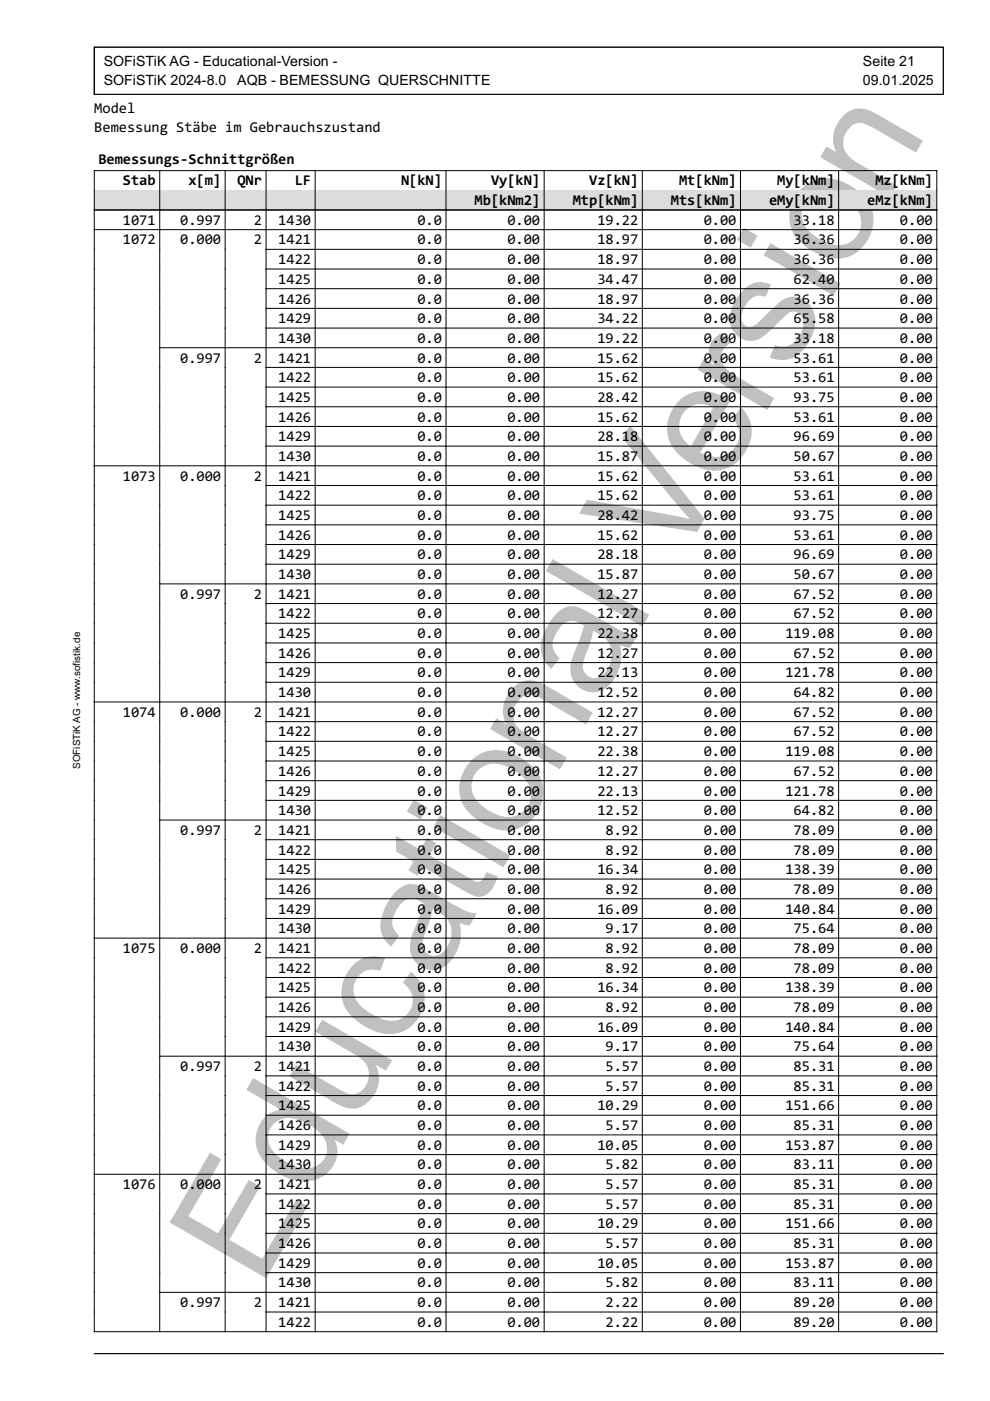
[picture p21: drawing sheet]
<svg xmlns="http://www.w3.org/2000/svg" width="210mm" height="297mm" viewBox="0 0 210 297" stroke-linecap="round" stroke-linejoin="round" font-family="sans-serif">
<defs><g id="words">
<text font-size="33" fill="#c0c0c0" x="55.1" y="273.3" transform="rotate(-60 55.1 273.3)">Educational Version</text>
<g font-size="3.2">
<text x="20" y="24">Model</text>
<text x="20" y="28">Bemessung Stäbe im Gebrauchszustand</text>
<text x="20.9" y="34.7">Bemessungs-Schnittgrößen</text>
<text x="26.1" y="39.3">Stab</text>
<text x="39.9" y="39.3">x[m]</text>
<text x="50.3" y="39.3">QNr</text>
<text x="62.5" y="39.3">LF</text>
<text x="85" y="39.3">N[kN]</text>
<text x="104.1" y="39.3">Vy[kN]</text>
<text x="124.9" y="39.3">Vz[kN]</text>
<text x="144" y="39.3">Mt[kNm]</text>
<text x="164.8" y="39.3">My[kNm]</text>
<text x="185.6" y="39.3">Mz[kNm]</text>
<text x="26.1" y="47.7">1071</text>
<text x="38.2" y="47.7">0.997</text>
<text x="53.8" y="47.7">2</text>
<text x="59" y="47.7">1430</text>
<text x="88.5" y="47.7">0.0</text>
<text x="100.6" y="43.5">Mb[kNm2]</text>
<text x="107.6" y="47.7">0.00</text>
<text x="121.4" y="43.5">Mtp[kNm]</text>
<text x="126.6" y="47.7">19.22</text>
<text x="142.3" y="43.5">Mts[kNm]</text>
<text x="149.2" y="47.7">0.00</text>
<text x="163.1" y="43.5">eMy[kNm]</text>
<text x="168.3" y="47.7">33.18</text>
<text x="183.9" y="43.5">eMz[kNm]</text>
<text x="190.8" y="47.7">0.00</text>
<text x="26.1" y="51.8">1072</text>
<text x="38.2" y="51.8">0.000</text>
<text x="53.8" y="51.8">2</text>
<text x="59" y="51.8">1421</text>
<text x="88.5" y="51.8">0.0</text>
<text x="107.6" y="51.8">0.00</text>
<text x="126.6" y="51.8">18.97</text>
<text x="149.2" y="51.8">0.00</text>
<text x="168.3" y="51.8">36.36</text>
<text x="190.8" y="51.8">0.00</text>
<text x="59" y="56">1422</text>
<text x="88.5" y="56">0.0</text>
<text x="107.6" y="56">0.00</text>
<text x="126.6" y="56">18.97</text>
<text x="149.2" y="56">0.00</text>
<text x="168.3" y="56">36.36</text>
<text x="190.8" y="56">0.00</text>
<text x="59" y="60.2">1425</text>
<text x="59" y="64.4">1426</text>
<text x="88.5" y="60.2">0.0</text>
<text x="88.5" y="64.4">0.0</text>
<text x="107.6" y="60.2">0.00</text>
<text x="107.6" y="64.4">0.00</text>
<text x="126.6" y="60.2">34.47</text>
<text x="126.6" y="64.4">18.97</text>
<text x="149.2" y="60.2">0.00</text>
<text x="149.2" y="64.4">0.00</text>
<text x="168.3" y="60.2">62.40</text>
<text x="168.3" y="64.4">36.36</text>
<text x="190.8" y="60.2">0.00</text>
<text x="190.8" y="64.4">0.00</text>
<text x="59" y="68.5">1429</text>
<text x="88.5" y="68.5">0.0</text>
<text x="107.6" y="68.5">0.00</text>
<text x="126.6" y="68.5">34.22</text>
<text x="149.2" y="68.5">0.00</text>
<text x="168.3" y="68.5">65.58</text>
<text x="190.8" y="68.5">0.00</text>
<text x="38.2" y="76.9">0.997</text>
<text x="53.8" y="76.9">2</text>
<text x="59" y="72.7">1430</text>
<text x="59" y="76.9">1421</text>
<text x="88.5" y="72.7">0.0</text>
<text x="88.5" y="76.9">0.0</text>
<text x="107.6" y="72.7">0.00</text>
<text x="107.6" y="76.9">0.00</text>
<text x="126.6" y="72.7">19.22</text>
<text x="126.6" y="76.9">15.62</text>
<text x="149.2" y="72.7">0.00</text>
<text x="149.2" y="76.9">0.00</text>
<text x="168.3" y="72.7">33.18</text>
<text x="168.3" y="76.9">53.61</text>
<text x="190.8" y="72.7">0.00</text>
<text x="190.8" y="76.9">0.00</text>
<text x="59" y="81">1422</text>
<text x="88.5" y="81">0.0</text>
<text x="107.6" y="81">0.00</text>
<text x="126.6" y="81">15.62</text>
<text x="149.2" y="81">0.00</text>
<text x="168.3" y="81">53.61</text>
<text x="190.8" y="81">0.00</text>
<text x="59" y="85.2">1425</text>
<text x="59" y="89.4">1426</text>
<text x="88.5" y="85.2">0.0</text>
<text x="88.5" y="89.4">0.0</text>
<text x="107.6" y="85.2">0.00</text>
<text x="107.6" y="89.4">0.00</text>
<text x="126.6" y="85.2">28.42</text>
<text x="126.6" y="89.4">15.62</text>
<text x="149.2" y="85.2">0.00</text>
<text x="149.2" y="89.4">0.00</text>
<text x="168.3" y="85.2">93.75</text>
<text x="168.3" y="89.4">53.61</text>
<text x="190.8" y="85.2">0.00</text>
<text x="190.8" y="89.4">0.00</text>
<text x="59" y="93.6">1429</text>
<text x="88.5" y="93.6">0.0</text>
<text x="107.6" y="93.6">0.00</text>
<text x="126.6" y="93.6">28.18</text>
<text x="149.2" y="93.6">0.00</text>
<text x="168.3" y="93.6">96.69</text>
<text x="190.8" y="93.6">0.00</text>
<text x="26.1" y="101.9">1073</text>
<text x="38.2" y="101.9">0.000</text>
<text x="53.8" y="101.9">2</text>
<text x="59" y="97.7">1430</text>
<text x="59" y="101.9">1421</text>
<text x="88.5" y="97.7">0.0</text>
<text x="88.5" y="101.9">0.0</text>
<text x="107.6" y="97.7">0.00</text>
<text x="107.6" y="101.9">0.00</text>
<text x="126.6" y="97.7">15.87</text>
<text x="126.6" y="101.9">15.62</text>
<text x="149.2" y="97.7">0.00</text>
<text x="149.2" y="101.9">0.00</text>
<text x="168.3" y="97.7">50.67</text>
<text x="168.3" y="101.9">53.61</text>
<text x="190.8" y="97.7">0.00</text>
<text x="190.8" y="101.9">0.00</text>
<text x="59" y="106.1">1422</text>
<text x="88.5" y="106.1">0.0</text>
<text x="107.6" y="106.1">0.00</text>
<text x="126.6" y="106.1">15.62</text>
<text x="149.2" y="106.1">0.00</text>
<text x="168.3" y="106.1">53.61</text>
<text x="190.8" y="106.1">0.00</text>
<text x="59" y="110.3">1425</text>
<text x="88.5" y="110.3">0.0</text>
<text x="107.6" y="110.3">0.00</text>
<text x="126.6" y="110.3">28.42</text>
<text x="149.2" y="110.3">0.00</text>
<text x="168.3" y="110.3">93.75</text>
<text x="190.8" y="110.3">0.00</text>
<text x="59" y="114.4">1426</text>
<text x="59" y="118.6">1429</text>
<text x="88.5" y="114.4">0.0</text>
<text x="88.5" y="118.6">0.0</text>
<text x="107.6" y="114.4">0.00</text>
<text x="107.6" y="118.6">0.00</text>
<text x="126.6" y="114.4">15.62</text>
<text x="126.6" y="118.6">28.18</text>
<text x="149.2" y="114.4">0.00</text>
<text x="149.2" y="118.6">0.00</text>
<text x="168.3" y="114.4">53.61</text>
<text x="168.3" y="118.6">96.69</text>
<text x="190.8" y="114.4">0.00</text>
<text x="190.8" y="118.6">0.00</text>
<text x="59" y="122.8">1430</text>
<text x="88.5" y="122.8">0.0</text>
<text x="107.6" y="122.8">0.00</text>
<text x="126.6" y="122.8">15.87</text>
<text x="149.2" y="122.8">0.00</text>
<text x="168.3" y="122.8">50.67</text>
<text x="190.8" y="122.8">0.00</text>
<text x="38.2" y="126.9">0.997</text>
<text x="53.8" y="126.9">2</text>
<text x="59" y="126.9">1421</text>
<text x="59" y="131.1">1422</text>
<text x="88.5" y="126.9">0.0</text>
<text x="88.5" y="131.1">0.0</text>
<text x="107.6" y="126.9">0.00</text>
<text x="107.6" y="131.1">0.00</text>
<text x="126.6" y="126.9">12.27</text>
<text x="126.6" y="131.1">12.27</text>
<text x="149.2" y="126.9">0.00</text>
<text x="149.2" y="131.1">0.00</text>
<text x="168.3" y="126.9">67.52</text>
<text x="168.3" y="131.1">67.52</text>
<text x="190.8" y="126.9">0.00</text>
<text x="190.8" y="131.1">0.00</text>
<text x="59" y="135.3">1425</text>
<text x="88.5" y="135.3">0.0</text>
<text x="107.6" y="135.3">0.00</text>
<text x="126.6" y="135.3">22.38</text>
<text x="149.2" y="135.3">0.00</text>
<text x="166.5" y="135.3">119.08</text>
<text x="190.8" y="135.3">0.00</text>
<text x="59" y="139.5">1426</text>
<text x="59" y="143.6">1429</text>
<text x="88.5" y="139.5">0.0</text>
<text x="88.5" y="143.6">0.0</text>
<text x="107.6" y="139.5">0.00</text>
<text x="107.6" y="143.6">0.00</text>
<text x="126.6" y="139.5">12.27</text>
<text x="126.6" y="143.6">22.13</text>
<text x="149.2" y="139.5">0.00</text>
<text x="149.2" y="143.6">0.00</text>
<text x="166.5" y="143.6">121.78</text>
<text x="168.3" y="139.5">67.52</text>
<text x="190.8" y="139.5">0.00</text>
<text x="190.8" y="143.6">0.00</text>
<text x="59" y="147.8">1430</text>
<text x="88.5" y="147.8">0.0</text>
<text x="107.6" y="147.8">0.00</text>
<text x="126.6" y="147.8">12.52</text>
<text x="149.2" y="147.8">0.00</text>
<text x="168.3" y="147.8">64.82</text>
<text x="190.8" y="147.8">0.00</text>
<text x="26.1" y="152">1074</text>
<text x="38.2" y="152">0.000</text>
<text x="53.8" y="152">2</text>
<text x="59" y="152">1421</text>
<text x="88.5" y="152">0.0</text>
<text x="107.6" y="152">0.00</text>
<text x="126.6" y="152">12.27</text>
<text x="149.2" y="152">0.00</text>
<text x="168.3" y="152">67.52</text>
<text x="190.8" y="152">0.00</text>
<text x="59" y="156.1">1422</text>
<text x="59" y="160.3">1425</text>
<text x="88.5" y="156.1">0.0</text>
<text x="88.5" y="160.3">0.0</text>
<text x="107.6" y="156.1">0.00</text>
<text x="107.6" y="160.3">0.00</text>
<text x="126.6" y="156.1">12.27</text>
<text x="126.6" y="160.3">22.38</text>
<text x="149.2" y="156.1">0.00</text>
<text x="149.2" y="160.3">0.00</text>
<text x="166.5" y="160.3">119.08</text>
<text x="168.3" y="156.1">67.52</text>
<text x="190.8" y="156.1">0.00</text>
<text x="190.8" y="160.3">0.00</text>
<text x="59" y="164.5">1426</text>
<text x="88.5" y="164.5">0.0</text>
<text x="107.6" y="164.5">0.00</text>
<text x="126.6" y="164.5">12.27</text>
<text x="149.2" y="164.5">0.00</text>
<text x="168.3" y="164.5">67.52</text>
<text x="190.8" y="164.5">0.00</text>
<text x="59" y="168.7">1429</text>
<text x="59" y="172.8">1430</text>
<text x="88.5" y="168.7">0.0</text>
<text x="88.5" y="172.8">0.0</text>
<text x="107.6" y="168.7">0.00</text>
<text x="107.6" y="172.8">0.00</text>
<text x="126.6" y="168.7">22.13</text>
<text x="126.6" y="172.8">12.52</text>
<text x="149.2" y="168.7">0.00</text>
<text x="149.2" y="172.8">0.00</text>
<text x="166.5" y="168.7">121.78</text>
<text x="168.3" y="172.8">64.82</text>
<text x="190.8" y="168.7">0.00</text>
<text x="190.8" y="172.8">0.00</text>
<text x="38.2" y="177">0.997</text>
<text x="53.8" y="177">2</text>
<text x="59" y="177">1421</text>
<text x="88.5" y="177">0.0</text>
<text x="107.6" y="177">0.00</text>
<text x="128.4" y="177">8.92</text>
<text x="149.2" y="177">0.00</text>
<text x="168.3" y="177">78.09</text>
<text x="190.8" y="177">0.00</text>
<text x="59" y="181.2">1422</text>
<text x="59" y="185.4">1425</text>
<text x="88.5" y="181.2">0.0</text>
<text x="88.5" y="185.4">0.0</text>
<text x="107.6" y="181.2">0.00</text>
<text x="107.6" y="185.4">0.00</text>
<text x="126.6" y="185.4">16.34</text>
<text x="128.4" y="181.2">8.92</text>
<text x="149.2" y="181.2">0.00</text>
<text x="149.2" y="185.4">0.00</text>
<text x="166.5" y="185.4">138.39</text>
<text x="168.3" y="181.2">78.09</text>
<text x="190.8" y="181.2">0.00</text>
<text x="190.8" y="185.4">0.00</text>
<text x="59" y="189.5">1426</text>
<text x="88.5" y="189.5">0.0</text>
<text x="107.6" y="189.5">0.00</text>
<text x="128.4" y="189.5">8.92</text>
<text x="149.2" y="189.5">0.00</text>
<text x="168.3" y="189.5">78.09</text>
<text x="190.8" y="189.5">0.00</text>
<text x="59" y="193.7">1429</text>
<text x="59" y="197.9">1430</text>
<text x="88.5" y="193.7">0.0</text>
<text x="88.5" y="197.9">0.0</text>
<text x="107.6" y="193.7">0.00</text>
<text x="107.6" y="197.9">0.00</text>
<text x="126.6" y="193.7">16.09</text>
<text x="128.4" y="197.9">9.17</text>
<text x="149.2" y="193.7">0.00</text>
<text x="149.2" y="197.9">0.00</text>
<text x="166.5" y="193.7">140.84</text>
<text x="168.3" y="197.9">75.64</text>
<text x="190.8" y="193.7">0.00</text>
<text x="190.8" y="197.9">0.00</text>
<text x="26.1" y="202">1075</text>
<text x="38.2" y="202">0.000</text>
<text x="53.8" y="202">2</text>
<text x="59" y="202">1421</text>
<text x="88.5" y="202">0.0</text>
<text x="107.6" y="202">0.00</text>
<text x="128.4" y="202">8.92</text>
<text x="149.2" y="202">0.00</text>
<text x="168.3" y="202">78.09</text>
<text x="190.8" y="202">0.00</text>
<text x="59" y="206.2">1422</text>
<text x="88.5" y="206.2">0.0</text>
<text x="107.6" y="206.2">0.00</text>
<text x="128.4" y="206.2">8.92</text>
<text x="149.2" y="206.2">0.00</text>
<text x="168.3" y="206.2">78.09</text>
<text x="190.8" y="206.2">0.00</text>
<text x="59" y="210.4">1425</text>
<text x="59" y="214.6">1426</text>
<text x="88.5" y="210.4">0.0</text>
<text x="88.5" y="214.6">0.0</text>
<text x="107.6" y="210.4">0.00</text>
<text x="107.6" y="214.6">0.00</text>
<text x="126.6" y="210.4">16.34</text>
<text x="128.4" y="214.6">8.92</text>
<text x="149.2" y="210.4">0.00</text>
<text x="149.2" y="214.6">0.00</text>
<text x="166.5" y="210.4">138.39</text>
<text x="168.3" y="214.6">78.09</text>
<text x="190.8" y="210.4">0.00</text>
<text x="190.8" y="214.6">0.00</text>
<text x="59" y="218.7">1429</text>
<text x="88.5" y="218.7">0.0</text>
<text x="107.6" y="218.7">0.00</text>
<text x="126.6" y="218.7">16.09</text>
<text x="149.2" y="218.7">0.00</text>
<text x="166.5" y="218.7">140.84</text>
<text x="190.8" y="218.7">0.00</text>
<text x="38.2" y="227.1">0.997</text>
<text x="53.8" y="227.1">2</text>
<text x="59" y="222.9">1430</text>
<text x="59" y="227.1">1421</text>
<text x="88.5" y="222.9">0.0</text>
<text x="88.5" y="227.1">0.0</text>
<text x="107.6" y="222.9">0.00</text>
<text x="107.6" y="227.1">0.00</text>
<text x="128.4" y="222.9">9.17</text>
<text x="128.4" y="227.1">5.57</text>
<text x="149.2" y="222.9">0.00</text>
<text x="149.2" y="227.1">0.00</text>
<text x="168.3" y="222.9">75.64</text>
<text x="168.3" y="227.1">85.31</text>
<text x="190.8" y="222.9">0.00</text>
<text x="190.8" y="227.1">0.00</text>
<text x="59" y="231.2">1422</text>
<text x="88.5" y="231.2">0.0</text>
<text x="107.6" y="231.2">0.00</text>
<text x="128.4" y="231.2">5.57</text>
<text x="149.2" y="231.2">0.00</text>
<text x="168.3" y="231.2">85.31</text>
<text x="190.8" y="231.2">0.00</text>
<text x="59" y="235.4">1425</text>
<text x="59" y="239.6">1426</text>
<text x="88.5" y="235.4">0.0</text>
<text x="88.5" y="239.6">0.0</text>
<text x="107.6" y="235.4">0.00</text>
<text x="107.6" y="239.6">0.00</text>
<text x="126.6" y="235.4">10.29</text>
<text x="128.4" y="239.6">5.57</text>
<text x="149.2" y="235.4">0.00</text>
<text x="149.2" y="239.6">0.00</text>
<text x="166.5" y="235.4">151.66</text>
<text x="168.3" y="239.6">85.31</text>
<text x="190.8" y="235.4">0.00</text>
<text x="190.8" y="239.6">0.00</text>
<text x="59" y="243.8">1429</text>
<text x="88.5" y="243.8">0.0</text>
<text x="107.6" y="243.8">0.00</text>
<text x="126.6" y="243.8">10.05</text>
<text x="149.2" y="243.8">0.00</text>
<text x="166.5" y="243.8">153.87</text>
<text x="190.8" y="243.8">0.00</text>
<text x="59" y="247.9">1430</text>
<text x="88.5" y="247.9">0.0</text>
<text x="107.6" y="247.9">0.00</text>
<text x="128.4" y="247.9">5.82</text>
<text x="149.2" y="247.9">0.00</text>
<text x="168.3" y="247.9">83.11</text>
<text x="190.8" y="247.9">0.00</text>
<text x="26.1" y="252.1">1076</text>
<text x="38.2" y="252.1">0.000</text>
<text x="53.8" y="252.1">2</text>
<text x="59" y="252.1">1421</text>
<text x="59" y="256.3">1422</text>
<text x="88.5" y="252.1">0.0</text>
<text x="88.5" y="256.3">0.0</text>
<text x="107.6" y="252.1">0.00</text>
<text x="107.6" y="256.3">0.00</text>
<text x="128.4" y="252.1">5.57</text>
<text x="128.4" y="256.3">5.57</text>
<text x="149.2" y="252.1">0.00</text>
<text x="149.2" y="256.3">0.00</text>
<text x="168.3" y="252.1">85.31</text>
<text x="168.3" y="256.3">85.31</text>
<text x="190.8" y="252.1">0.00</text>
<text x="190.8" y="256.3">0.00</text>
<text x="59" y="260.5">1425</text>
<text x="88.5" y="260.5">0.0</text>
<text x="107.6" y="260.5">0.00</text>
<text x="126.6" y="260.5">10.29</text>
<text x="149.2" y="260.5">0.00</text>
<text x="166.5" y="260.5">151.66</text>
<text x="190.8" y="260.5">0.00</text>
<text x="59" y="264.6">1426</text>
<text x="59" y="268.8">1429</text>
<text x="88.5" y="264.6">0.0</text>
<text x="88.5" y="268.8">0.0</text>
<text x="107.6" y="264.6">0.00</text>
<text x="107.6" y="268.8">0.00</text>
<text x="126.6" y="268.8">10.05</text>
<text x="128.4" y="264.6">5.57</text>
<text x="149.2" y="264.6">0.00</text>
<text x="149.2" y="268.8">0.00</text>
<text x="166.5" y="268.8">153.87</text>
<text x="168.3" y="264.6">85.31</text>
<text x="190.8" y="264.6">0.00</text>
<text x="190.8" y="268.8">0.00</text>
<text x="59" y="273">1430</text>
<text x="88.5" y="273">0.0</text>
<text x="107.6" y="273">0.00</text>
<text x="128.4" y="273">5.82</text>
<text x="149.2" y="273">0.00</text>
<text x="168.3" y="273">83.11</text>
<text x="190.8" y="273">0.00</text>
<text x="38.2" y="277.1">0.997</text>
<text x="53.8" y="277.1">2</text>
<text x="59" y="277.1">1421</text>
<text x="59" y="281.3">1422</text>
<text x="88.5" y="277.1">0.0</text>
<text x="88.5" y="281.3">0.0</text>
<text x="107.6" y="277.1">0.00</text>
<text x="107.6" y="281.3">0.00</text>
<text x="128.4" y="277.1">2.22</text>
<text x="128.4" y="281.3">2.22</text>
<text x="149.2" y="277.1">0.00</text>
<text x="149.2" y="281.3">0.00</text>
<text x="168.3" y="277.1">89.20</text>
<text x="168.3" y="281.3">89.20</text>
<text x="190.8" y="277.1">0.00</text>
<text x="190.8" y="281.3">0.00</text>
</g>
<g font-size="3">
<text x="22" y="14">SOFiSTiK AG - Educational-Version -</text>
<text x="22" y="18">SOFiSTiK 2024-8.0</text>
<text x="50.3" y="18">AQB - BEMESSUNG QUERSCHNITTE</text>
<text x="183" y="14">Seite 21</text>
<text x="183" y="18">09.01.2025</text>
</g>
<text font-size="2.1" x="17" y="163" transform="rotate(-90 17 163)">SOFiSTiK AG - www.sofistik.de</text>
</g></defs>
<path d="M20 10h180v10h-180zM33.9 36.2v4.1M47.7 36.2v4.1M56.4 36.2v4.1M66.8 36.2v4.1M94.6 36.2v4.1M115.4 36.2v4.1M136.2 36.2v4.1M157 36.2v4.1M177.8 36.2v4.1M20 40.3v-4.1h178.6v4.1M20 287h180" fill="none" stroke="#000" stroke-width=".21"/>
<path d="M20 40.3h178.6v4.2h-178.6z" fill="#dcdcdc"/>
<g fill="none" stroke="#000" stroke-width=".21">
<path d="M20 40.3v242h178.6v-242M20 44.5h178.6M20 48.7h178.6M33.9 40.3v242M47.7 40.3v242M56.4 40.3v242M56.4 52.9h142.2M56.4 57h142.2M66.8 40.3v242M94.6 40.3v242M115.4 40.3v242M136.2 40.3v242"/>
<path d="M157 40.3v242M177.8 40.3v242M33.9 73.7h164.7M56.4 61.2h142.2M56.4 65.4h142.2M56.4 69.6h142.2M56.4 77.9h142.2M20 98.8h178.6M56.4 82.1h142.2M56.4 86.2h142.2M56.4 90.4h142.2M56.4 94.6h142.2"/>
<path d="M56.4 102.9h142.2M56.4 107.1h142.2M56.4 111.3h142.2M56.4 115.5h142.2M56.4 119.6h142.2M33.9 123.8h164.7M56.4 128h142.2M56.4 132.1h142.2M56.4 136.3h142.2M20 148.8h178.6M56.4 140.5h142.2M56.4 144.7h142.2"/>
<path d="M56.4 153h142.2M56.4 157.2h142.2M33.9 173.9h164.7M56.4 161.3h142.2M56.4 165.5h142.2M56.4 169.7h142.2M56.4 178h142.2M20 198.9h178.6M56.4 182.2h142.2M56.4 186.4h142.2M56.4 190.6h142.2M56.4 194.7h142.2"/>
<path d="M56.4 203.1h142.2M56.4 207.2h142.2M56.4 211.4h142.2M56.4 215.6h142.2M56.4 219.8h142.2M33.9 223.9h164.7M56.4 228.1h142.2M56.4 232.3h142.2M56.4 236.4h142.2M20 249h178.6M56.4 240.6h142.2M56.4 244.8h142.2"/>
<path d="M56.4 253.1h142.2M56.4 257.3h142.2M33.9 274h164.7M56.4 261.5h142.2M56.4 265.7h142.2M56.4 269.8h142.2M56.4 278.2h142.2"/>
</g>
<use href="#words"/>
</svg>
